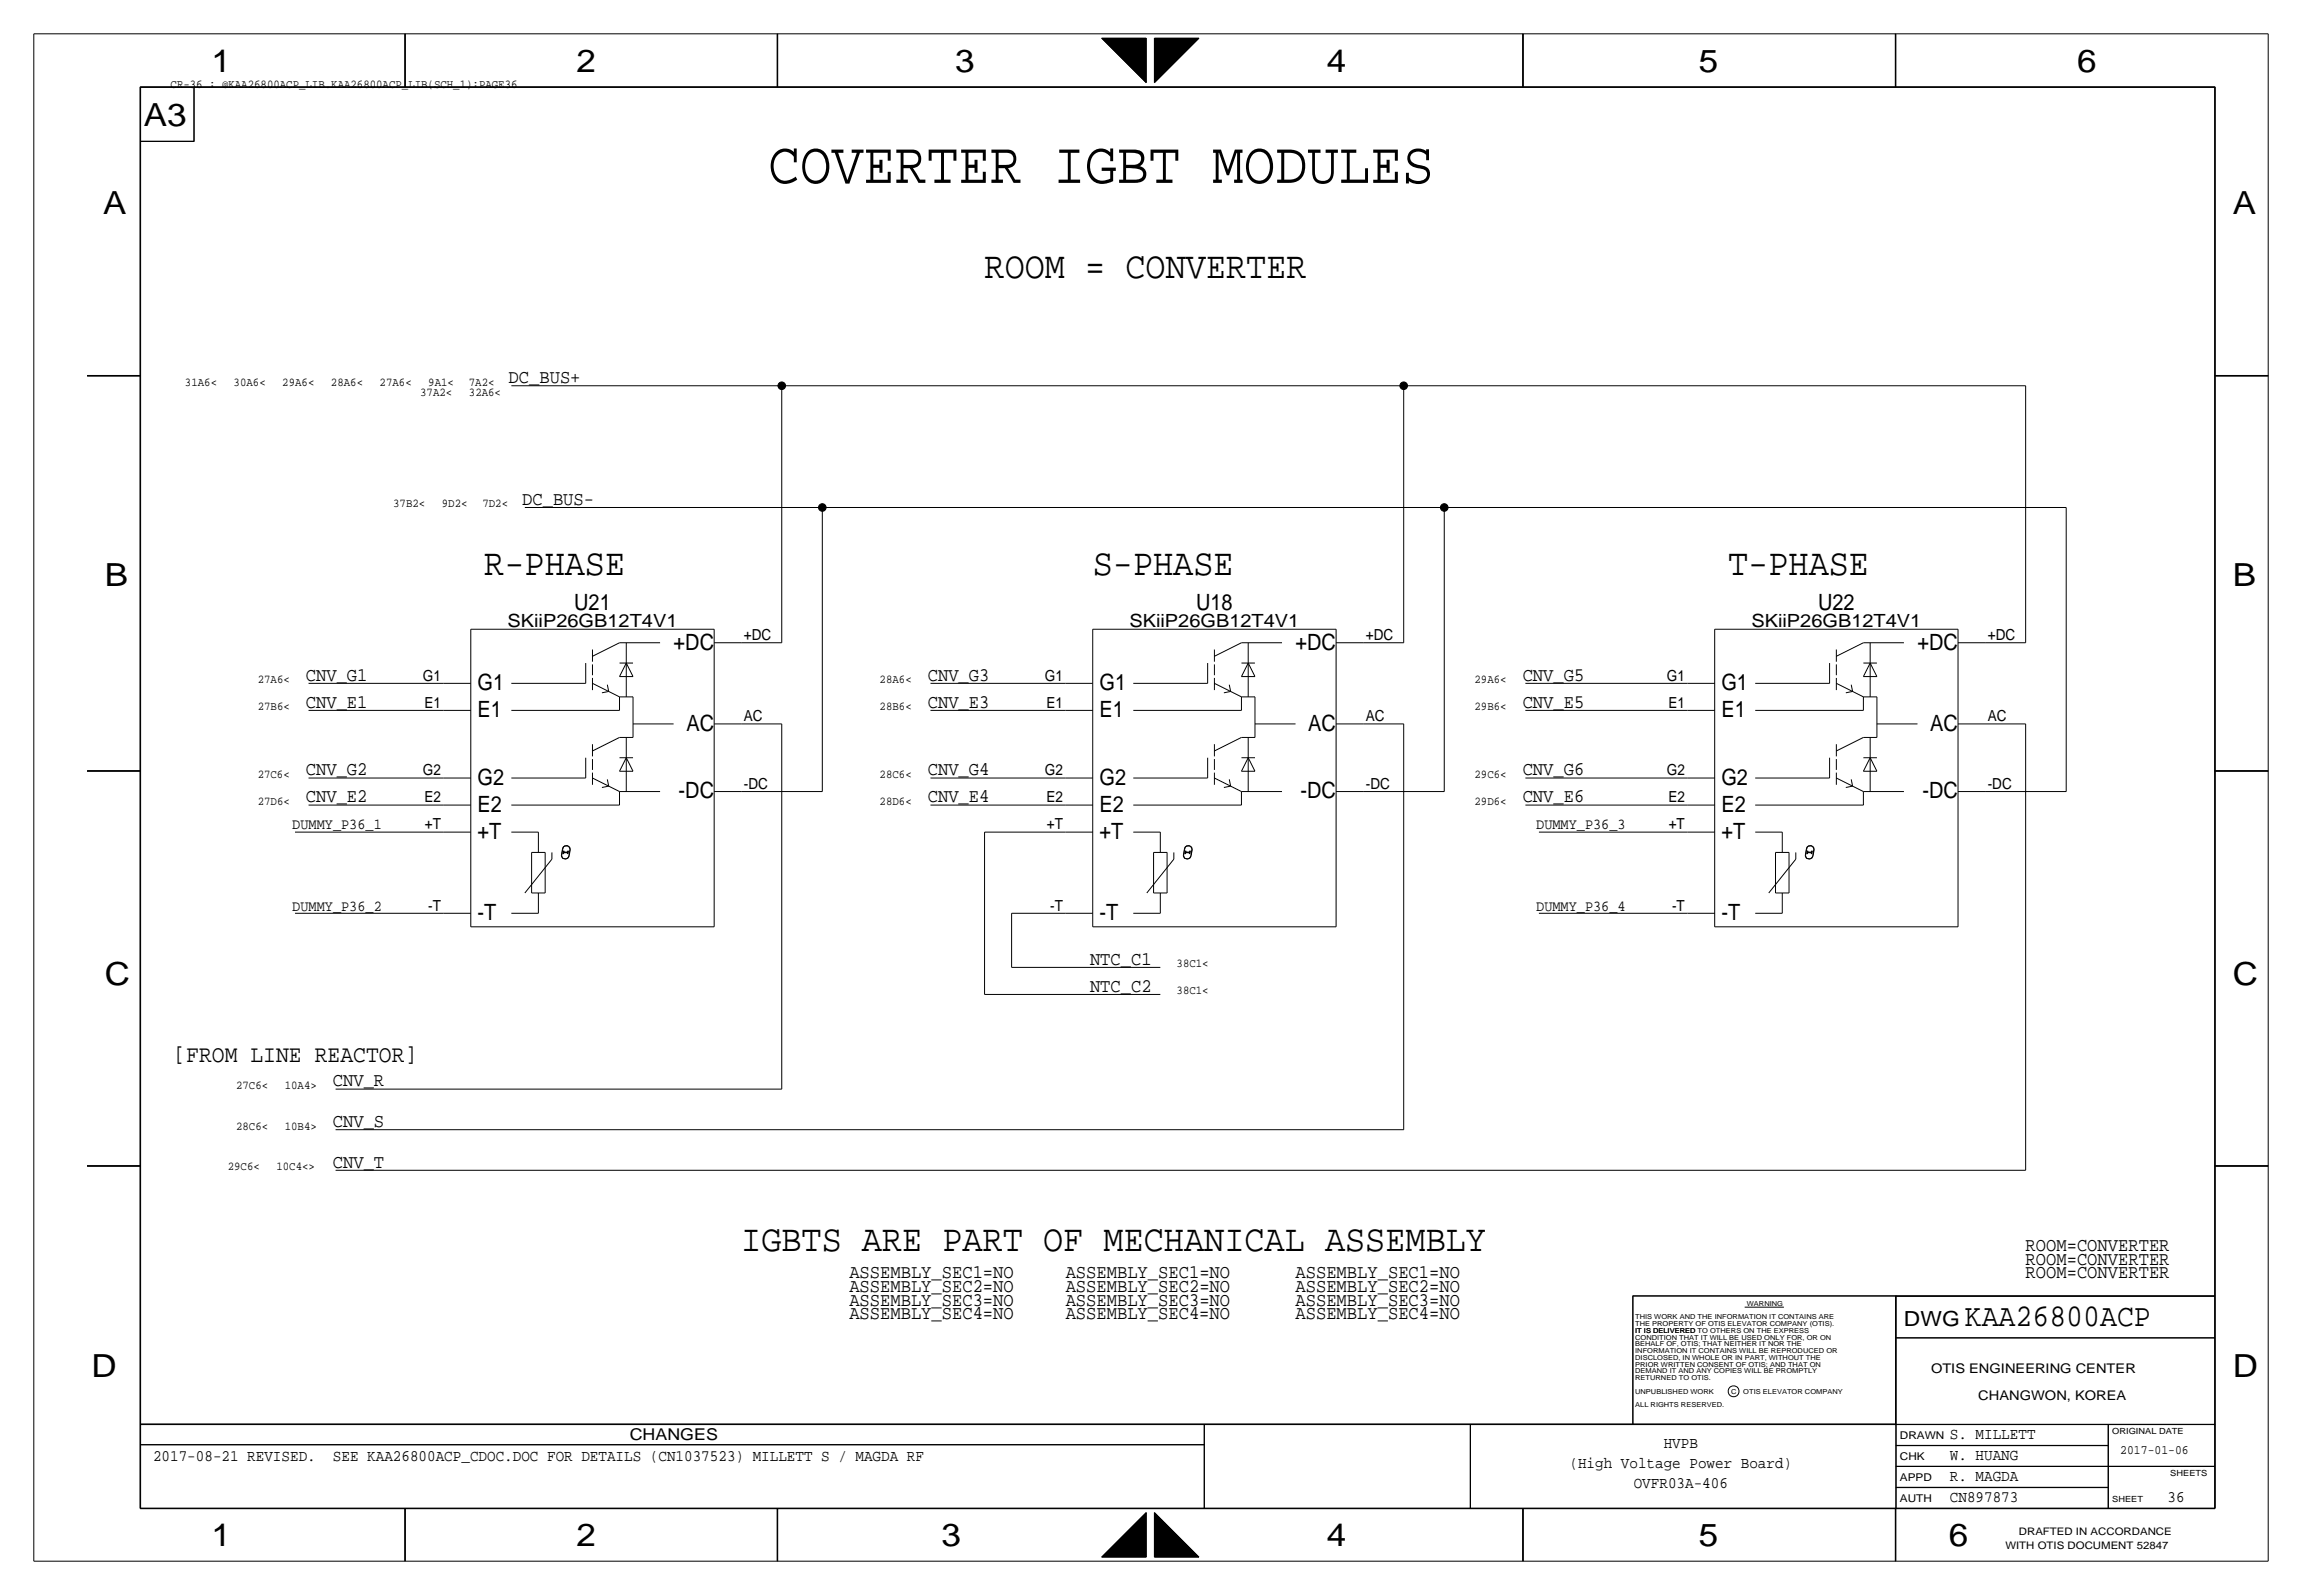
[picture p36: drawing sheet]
<svg xmlns="http://www.w3.org/2000/svg" width="432mm" height="300mm" viewBox="0 0 432 300" stroke-linecap="round" stroke-linejoin="round" font-family="sans-serif">
<defs><g id="words">
<text font-size="11.1" x="144.3" y="34.3">COVERTER IGBT MODULES</text>
<g font-size="7.1">
<text x="185" y="52.1">ROOM = CONVERTER</text>
<text x="91" y="108">R-PHASE</text>
<text x="205.3" y="108">S-PHASE</text>
<text x="324.7" y="108">T-PHASE</text>
<text x="139.2" y="235">IGBTS ARE PART OF MECHANICAL ASSEMBLY</text>
</g>
<g font-size="6">
<text x="39.7" y="13.5">1</text>
<text x="108.3" y="13.5">2</text>
<text x="179.4" y="13.5">3</text>
<text x="249.3" y="13.5">4</text>
<text x="319.1" y="13.5">5</text>
<text x="390.3" y="13.5">6</text>
<text x="27" y="23.7">A3</text>
<text x="19.4" y="40.2">A</text>
<text x="419.5" y="40.2">A</text>
<text x="19.7" y="110">B</text>
<text x="419.5" y="110">B</text>
<text x="19.7" y="185">C</text>
<text x="419.5" y="185">C</text>
<text x="17.2" y="258.6">D</text>
<text x="419.5" y="258.6">D</text>
<text x="39.7" y="290.4">1</text>
<text x="108.3" y="290.4">2</text>
<text x="176.9" y="290.4">3</text>
<text x="249.3" y="290.4">4</text>
<text x="319.1" y="290.4">5</text>
<text x="366.1" y="290.4">6</text>
</g>
<text font-size="5.9" x="369.1" y="249">KAA26800ACP</text>
<text font-size="4.5" x="32.6" y="199.4">[FROM LINE REACTOR]</text>
<g font-size="4.2">
<text x="107.9" y="114.6">U21</text>
<text x="224.7" y="114.6">U18</text>
<text x="341.5" y="114.6">U22</text>
<text x="126.5" y="122">+DC</text>
<text x="243.4" y="122">+DC</text>
<text x="360.2" y="122">+DC</text>
<text x="89.7" y="129.6">G1</text>
<text x="206.6" y="129.6">G1</text>
<text x="323.4" y="129.6">G1</text>
<text x="89.7" y="134.7">E1</text>
<text x="128.9" y="137.2">AC</text>
<text x="206.6" y="134.7">E1</text>
<text x="245.8" y="137.2">AC</text>
<text x="323.4" y="134.7">E1</text>
<text x="362.6" y="137.2">AC</text>
<text x="89.7" y="147.4">G2</text>
<text x="127.5" y="149.9">-DC</text>
<text x="206.6" y="147.4">G2</text>
<text x="244.3" y="149.9">-DC</text>
<text x="323.4" y="147.4">G2</text>
<text x="361.2" y="149.9">-DC</text>
<text x="89.7" y="152.5">E2</text>
<text x="206.6" y="152.5">E2</text>
<text x="323.4" y="152.5">E2</text>
<text x="89.7" y="157.5">+T</text>
<text x="206.6" y="157.5">+T</text>
<text x="323.4" y="157.5">+T</text>
<text x="89.7" y="172.8">-T</text>
<text x="206.6" y="172.8">-T</text>
<text x="323.4" y="172.8">-T</text>
</g>
<text font-size="3.9" x="357.7" y="249">DWG</text>
<g font-size="3.6">
<text x="95.6" y="71.9">DC_BUS+</text>
<text x="98.1" y="94.8">DC_BUS-</text>
<text x="57.5" y="127.8">CNV_G1</text>
<text x="174.3" y="127.8">CNV_G3</text>
<text x="286.1" y="127.8">CNV_G5</text>
<text x="57.5" y="132.9">CNV_E1</text>
<text x="174.3" y="132.9">CNV_E3</text>
<text x="286.1" y="132.9">CNV_E5</text>
<text x="57.5" y="145.6">CNV_G2</text>
<text x="174.3" y="145.6">CNV_G4</text>
<text x="286.1" y="145.6">CNV_G6</text>
<text x="57.5" y="150.7">CNV_E2</text>
<text x="174.3" y="150.7">CNV_E4</text>
<text x="286.1" y="150.7">CNV_E6</text>
<text x="204.8" y="181.2">NTC_C1</text>
<text x="204.8" y="186.2">NTC_C2</text>
<text x="62.5" y="204">CNV_R</text>
<text x="62.5" y="211.6">CNV_S</text>
<text x="62.5" y="219.3">CNV_T</text>
<text x="380.5" y="237.5">ROOM=CONVERTER</text>
<text x="380.5" y="235">ROOM=CONVERTER</text>
<text x="159.6" y="240.1">ASSEMBLY_SEC1=NO</text>
<text x="159.6" y="242.6">ASSEMBLY_SEC2=NO</text>
<text x="159.6" y="245.2">ASSEMBLY_SEC3=NO</text>
<text x="200.2" y="245.2">ASSEMBLY_SEC3=NO</text>
<text x="200.2" y="240.1">ASSEMBLY_SEC1=NO</text>
<text x="200.2" y="242.6">ASSEMBLY_SEC2=NO</text>
<text x="243.4" y="240.1">ASSEMBLY_SEC1=NO</text>
<text x="243.4" y="242.6">ASSEMBLY_SEC2=NO</text>
<text x="243.4" y="245.2">ASSEMBLY_SEC3=NO</text>
<text x="380.5" y="240.1">ROOM=CONVERTER</text>
<text x="159.6" y="247.7">ASSEMBLY_SEC4=NO</text>
<text x="200.2" y="247.7">ASSEMBLY_SEC4=NO</text>
<text x="243.4" y="247.7">ASSEMBLY_SEC4=NO</text>
</g>
<g font-size="3.4">
<text x="95.3" y="117.7">SKiiP26GB12T4V1</text>
<text x="212.2" y="117.7">SKiiP26GB12T4V1</text>
<text x="329" y="117.7">SKiiP26GB12T4V1</text>
</g>
<g font-size="3">
<text x="28.8" y="274.4">2017-08-21 REVISED.</text>
<text x="62.5" y="274.4">SEE KAA26800ACP_CDOC.DOC FOR DETAILS (CN1037523) MILLETT S / MAGDA RF</text>
<text x="118.3" y="270.4">CHANGES</text>
<text x="294.9" y="275.6">(High Voltage Power Board)</text>
<text x="312.6" y="271.8">HVPB</text>
<text x="366.3" y="270.3">S. MILLETT</text>
<text x="366.3" y="274.1">W. HUANG</text>
<text x="306.9" y="279.5">OVFR03A-406</text>
<text x="366.3" y="278.2">R. MAGDA</text>
<text x="366.3" y="282">CN897873</text>
<text x="407.2" y="282">36</text>
</g>
<g font-size="2.9">
<text x="139.8" y="120.2">+DC</text>
<text x="256.6" y="120.2">+DC</text>
<text x="373.4" y="120.2">+DC</text>
<text x="79.5" y="127.8">G1</text>
<text x="196.3" y="127.8">G1</text>
<text x="313.1" y="127.8">G1</text>
<text x="79.7" y="132.9">E1</text>
<text x="139.8" y="135.4">AC</text>
<text x="196.6" y="132.9">E1</text>
<text x="256.6" y="135.4">AC</text>
<text x="313.4" y="132.9">E1</text>
<text x="373.4" y="135.4">AC</text>
<text x="79.5" y="145.6">G2</text>
<text x="139.8" y="148.1">-DC</text>
<text x="196.3" y="145.6">G2</text>
<text x="256.6" y="148.1">-DC</text>
<text x="313.1" y="145.6">G2</text>
<text x="373.4" y="148.1">-DC</text>
<text x="54.9" y="155.8">DUMMY_P36_1</text>
<text x="79.7" y="150.7">E2</text>
<text x="79.8" y="155.8">+T</text>
<text x="196.6" y="150.7">E2</text>
<text x="196.6" y="155.8">+T</text>
<text x="288.6" y="155.8">DUMMY_P36_3</text>
<text x="313.4" y="150.7">E2</text>
<text x="313.5" y="155.8">+T</text>
<text x="54.9" y="171">DUMMY_P36_2</text>
<text x="80.4" y="171">-T</text>
<text x="197.3" y="171">-T</text>
<text x="288.6" y="171">DUMMY_P36_4</text>
<text x="314.1" y="171">-T</text>
</g>
<g font-size="2.5">
<text x="362.8" y="257.9">OTIS ENGINEERING CENTER</text>
<text x="371.7" y="262.9">CHANGWON, KOREA</text>
</g>
<text font-size="2.4" x="398.3" y="273.1">2017-01-06</text>
<g font-size="2.3">
<text x="32.1" y="16.6">CR-36 : @KAA26800ACP_LIB.KAA26800ACP_LIB(SCH_1):PAGE36</text>
<text x="34.8" y="72.4">31A6&lt;</text>
<text x="43.9" y="72.4">30A6&lt;</text>
<text x="53" y="72.4">29A6&lt;</text>
<text x="62.2" y="72.4">28A6&lt;</text>
<text x="71.3" y="72.4">27A6&lt;</text>
<text x="78.9" y="74.3">37A2&lt;</text>
<text x="80.5" y="72.4">9A1&lt;</text>
<text x="88.1" y="72.4">7A2&lt;</text>
<text x="88.1" y="74.3">32A6&lt;</text>
<text x="73.9" y="95.3">37B2&lt;</text>
<text x="83" y="95.3">9D2&lt;</text>
<text x="90.6" y="95.3">7D2&lt;</text>
<text x="48.4" y="128.3">27A6&lt;</text>
<text x="165.3" y="128.3">28A6&lt;</text>
<text x="277" y="128.3">29A6&lt;</text>
<text x="48.4" y="133.4">27B6&lt;</text>
<text x="165.3" y="133.4">28B6&lt;</text>
<text x="277" y="133.4">29B6&lt;</text>
<text x="48.4" y="146.1">27C6&lt;</text>
<text x="165.3" y="146.1">28C6&lt;</text>
<text x="277" y="146.1">29C6&lt;</text>
<text x="48.4" y="151.2">27D6&lt;</text>
<text x="165.3" y="151.2">28D6&lt;</text>
<text x="277" y="151.2">29D6&lt;</text>
<text x="221" y="181.7">38C1&lt;</text>
<text x="221" y="186.7">38C1&lt;</text>
<text x="44.4" y="204.5">27C6&lt;</text>
<text x="53.5" y="204.5">10A4&gt;</text>
<text x="44.4" y="212.1">28C6&lt;</text>
<text x="53.5" y="212.1">10B4&gt;</text>
<text x="42.8" y="219.8">29C6&lt;</text>
<text x="51.9" y="219.8">10C4&lt;&gt;</text>
</g>
<g font-size="2">
<text x="356.9" y="270.3">DRAWN</text>
<text x="356.9" y="274.1">CHK</text>
<text x="356.9" y="282">AUTH</text>
<text x="356.9" y="278.2">APPD</text>
<text x="376.7" y="290.9">WITH OTIS DOCUMENT 52847</text>
<text x="379.3" y="288.3">DRAFTED IN ACCORDANCE</text>
</g>
<g font-size="1.6">
<text x="396.8" y="269.3">ORIGINAL DATE</text>
<text x="396.8" y="282">SHEET</text>
<text x="407.7" y="277.2">SHEETS</text>
</g>
<g font-size="1.3">
<text x="328.2" y="245.2">WARNING</text>
<text x="307.2" y="249">THE PROPERTY OF OTIS ELEVATOR COMPANY (OTIS).</text>
<text x="307.2" y="250.3">IT IS DELIVERED</text>
<text x="307.2" y="247.8">THIS WORK AND THE INFORMATION IT CONTAINS ARE</text>
<text x="307.2" y="250.3">IT IS DELIVERED TO OTHERS ON THE EXPRESS</text>
<text x="307.2" y="251.6">CONDITION THAT IT WILL BE USED ONLY FOR, OR ON</text>
<text x="307.2" y="252.8">BEHALF OF, OTIS; THAT NEITHER IT NOR THE</text>
<text x="307.2" y="254.1">INFORMATION IT CONTAINS WILL BE REPRODUCED OR</text>
<text x="307.2" y="255.4">DISCLOSED, IN WHOLE OR IN PART, WITHOUT THE</text>
<text x="307.2" y="256.6">PRIOR WRITTEN CONSENT OF OTIS; AND THAT ON</text>
<text x="307.2" y="257.9">DEMAND IT AND ANY COPIES WILL BE PROMPTLY</text>
<text x="307.2" y="259.2">RETURNED TO OTIS.</text>
<text x="307.2" y="261.7">UNPUBLISHED WORK</text>
<text x="325.2" y="261.7">C</text>
<text x="327.5" y="261.7">OTIS ELEVATOR COMPANY</text>
<text x="307.2" y="264.3">ALL RIGHTS RESERVED.</text>
</g>
</g></defs>
<g fill="none" stroke="#000" stroke-width=".19">
<path d="M6.3 6.4v286.8zM6.4 6.4h419.7zM26.3 16.3v267zM26.3 16.3h389.9zM26.4 16.4v266.9zM26.4 16.4h389.7zM36.4 16.4v10.2zM36.5 16.4v10.2zM76 6.4v10zM76.1 6.4v10zM146 6.4v10zM146.1 6.4v10z"/>
<path d="M207 7.2l8.3 8.3zM207 7.2h8.3zM207 7.2h.1M207.1 7.2v.1zM207.2 7.2v.2zM207.3 7.2v.3zM207.4 7.2v.4zM207.5 7.2v.5zM207.6 7.2v.6zM207.7 7.2v.7zM207.8 7.2v.8zM207.9 7.2v.9z"/>
<path d="M208 7.2v1zM208.1 7.2v1.1zM208.2 7.2v1.2zM208.3 7.2v1.3zM208.4 7.2v1.4zM208.5 7.2v1.5zM208.6 7.2v1.6zM208.7 7.2v1.7zM208.8 7.2v1.8zM208.9 7.2v1.9zM209 7.2v2zM209.1 7.2v2.1z"/>
<path d="M209.2 7.2v2.2zM209.3 7.2v2.3zM209.3 7.2v2.4zM209.4 7.2v2.4zM209.4 7.2v2.5zM209.5 7.2v2.5zM209.5 7.2v2.6zM209.6 7.2v2.6zM209.7 7.2v2.7zM209.8 7.2v2.8zM209.9 7.2v2.9zM210 7.2v3z"/>
<path d="M210.1 7.2v3.1zM210.2 7.2v3.2zM210.3 7.2v3.3zM210.4 7.2v3.4zM210.5 7.2v3.5zM210.6 7.2v3.6zM210.7 7.2v3.7zM210.8 7.2v3.8zM210.9 7.2v3.9zM211 7.2v4zM211.1 7.2v4.1zM211.2 7.2v4.2z"/>
<path d="M211.3 7.2v4.3zM211.4 7.2v4.4zM211.5 7.2v4.5zM211.6 7.2v4.6zM211.7 7.2v4.7zM211.8 7.2v4.8zM211.9 7.2v4.9zM212 7.2v5zM212.1 7.2v5.1zM212.2 7.2v5.2zM212.3 7.2v5.3zM212.4 7.2v5.4z"/>
<path d="M212.5 7.2v5.5zM212.5 7.2v5.6zM212.6 7.2v5.6zM212.6 7.2v5.7zM212.7 7.2v5.7zM212.8 7.2v5.8zM212.9 7.2v5.9zM213 7.2v6zM213.1 7.2v6.1zM213.2 7.2v6.2zM213.3 7.2v6.3zM213.4 7.2v6.4z"/>
<path d="M213.5 7.2v6.5zM213.6 7.2v6.6zM213.7 7.2v6.7zM213.8 7.2v6.8zM213.9 7.2v6.9zM214 7.2v7zM214.1 7.2v7.1zM214.2 7.2v7.2zM214.3 7.2v7.3zM214.4 7.2v7.4zM214.5 7.2v7.5zM214.6 7.2v7.6z"/>
<path d="M214.7 7.2v7.7zM214.8 7.2v7.8zM214.9 7.2v7.9zM215 7.2v8zM215.1 7.2v8.1zM215.2 7.2v8.2zM215.3 7.2v8.3zM216.9 7.2h8.3zM216.9 7.2v8.3zM217 7.2v8.2zM217.1 7.2v8.1zM217.2 7.2v8z"/>
<path d="M217.3 7.2v7.9zM217.4 7.2v7.8zM217.5 7.2v7.7zM217.6 7.2v7.6zM217.7 7.2v7.5zM217.8 7.2v7.4zM217.9 7.2v7.3zM218 7.2v7.2zM218.1 7.2v7.1zM218.2 7.2v7zM218.3 7.2v6.9zM218.4 7.2v6.8z"/>
<path d="M218.5 7.2v6.7zM218.6 7.2v6.6zM218.7 7.2v6.5zM218.8 7.2v6.4zM218.9 7.2v6.3zM219 7.2v6.2zM219.1 7.2v6.1zM219.2 7.2v6.1zM219.2 7.2v6zM219.3 7.2v6zM219.3 7.2v5.9zM219.4 7.2v5.9z"/>
<path d="M219.4 7.2v5.8zM219.5 7.2v5.8zM219.5 7.2v5.7zM219.6 7.2v5.7zM219.6 7.2v5.6zM219.7 7.2v5.6zM219.7 7.2v5.5zM219.8 7.2v5.4zM219.9 7.2v5.3zM220 7.2v5.2zM220.1 7.2v5.1zM220.2 7.2v5z"/>
<path d="M220.3 7.2v4.9zM220.4 7.2v4.8zM220.5 7.2v4.7zM220.6 7.2v4.6zM220.7 7.2v4.5zM220.8 7.2v4.4zM220.9 7.2v4.3zM221 7.2v4.2zM221.1 7.2v4.1zM221.2 7.2v4zM221.3 7.2v3.9zM221.4 7.2v3.8z"/>
<path d="M221.5 7.2v3.7zM221.6 7.2v3.6zM221.7 7.2v3.5zM221.8 7.2v3.4zM221.9 7.2v3.3zM222 7.2v3.2zM222.1 7.2v3.1zM222.2 7.2v3zM222.3 7.2v2.9zM222.4 7.2v2.9zM222.4 7.2v2.8zM222.5 7.2v2.8z"/>
<path d="M222.5 7.2v2.7zM222.6 7.2v2.7zM222.6 7.2v2.6zM222.7 7.2v2.6zM222.7 7.2v2.5zM222.8 7.2v2.5zM222.8 7.2v2.4zM222.9 7.2v2.4zM222.9 7.2v2.3zM223 7.2v2.2zM223.1 7.2v2.1zM223.2 7.2v2z"/>
<path d="M223.3 7.2v1.9zM223.4 7.2v1.8zM223.5 7.2v1.7zM223.6 7.2v1.6zM223.7 7.2v1.5zM223.8 7.2v1.4zM223.9 7.2v1.3zM224 7.2v1.2zM224.1 7.2v1.1zM224.2 7.2v1zM224.3 7.2v.9zM224.4 7.2v.8z"/>
<path d="M224.5 7.2v.7zM224.6 7.2v.6zM224.7 7.2v.5zM224.8 7.2v.4zM224.9 7.2v.3zM225 7.2v.2zM225.1 7.2v.1zM225.2 7.2h.1M225.2 7.2l-8.3 8.3zM286.1 6.4v10zM286.2 6.4v10zM356.1 6.4v10z"/>
<path d="M356.2 6.4v10zM416.1 16.4v266.9zM416.2 16.3v267zM426.1 6.4v286.8zM26.4 26.5h10.1zM26.4 26.6h10.1zM16.4 70.6h10zM16.4 70.5h10zM96.1 72.4h50.8zM146.9 72.4h116.8zM146.9 72.4v48.3zM263.7 72.4h116.8z"/>
<path d="M263.7 72.4v48.3zM380.5 72.4v48.3zM416.1 70.6h10zM416.1 70.5h10zM98.6 95.3h55.9zM154.5 95.3v53.3zM154.5 95.3h116.8zM271.3 95.3v53.3zM271.3 95.3h116.9zM388.2 95.3v53.3zM88.4 118.2h45.8zM88.4 118.2v55.8z"/>
<path d="M134.2 118.2v55.8zM205.3 118.2h45.7zM205.3 118.2v55.8zM251 118.2v55.8zM322.1 118.2h45.7zM322.1 118.2v55.8zM367.8 118.2v55.8zM58 133.4h25.4zM58 128.3h25.4zM83.4 128.3h5zM83.4 133.4h5zM96.1 128.3h13.9z"/>
<path d="M96.1 133.4h20.3zM110 124.5v3.8zM111.3 123.2l5.1-2.5zM111.3 128.3l5.1 2.6zM111.3 124.8v2zM111.3 139.8v2.2zM111.3 127.3v2.3zM111.3 122v2.3zM113.1 130.1l1.3-.3zM114.1 128.6l.3 1.2zM116.4 127.1h2.5zM116.4 130.9v2.5z"/>
<path d="M116.4 124.5h2.5zM116.4 120.7h7.6zM116.4 138.5h2.5zM116.4 130.9h2.5zM117.7 124.5l-1.3 2.6zM117.7 138.5v10.1zM117.7 120.7v10.2zM117.7 124.5l1.2 2.6zM118.9 135.9h7.6zM118.9 130.9v7.6zM134.2 120.7h5zM134.2 135.9h5z"/>
<path d="M139.2 120.7h7.7zM139.2 135.9h7.7zM146.9 135.9v68.6zM174.8 128.3h25.4zM174.8 133.4h25.4zM200.2 128.3h5.1zM200.2 133.4h5.1zM212.9 128.3h14zM212.9 133.4h20.3zM226.9 124.5v3.8zM228.1 124.8v2zM228.1 139.8v2.2z"/>
<path d="M228.1 127.3v2.3zM228.1 122v2.3zM228.1 123.2l5.1-2.5zM228.1 128.3l5.1 2.6zM229.9 130.1l1.3-.3zM230.9 128.6l.3 1.2zM233.2 120.7h7.6zM233.2 127.1h2.6zM233.2 130.9v2.5zM233.2 124.5h2.6zM233.2 138.5h2.6zM233.2 130.9h2.6z"/>
<path d="M234.5 138.5v10.1zM234.5 120.7v10.2zM234.5 124.5l-1.3 2.6zM234.5 124.5l1.3 2.6zM235.8 135.9h7.6zM235.8 130.9v7.6zM251 120.7h5.1zM251 135.9h5.1zM256.1 120.7h7.6zM256.1 135.9h7.6zM263.7 135.9v76.2zM286.6 133.4h30.4z"/>
<path d="M286.6 128.3h30.4zM317 128.3h5.1zM317 133.4h5.1zM329.7 128.3h14zM329.7 133.4h20.4zM343.7 124.5v3.8zM345 124.8v2zM345 139.8v2.2zM345 127.3v2.3zM345 122v2.3zM345 123.2l5.1-2.5zM345 128.3l5.1 2.6z"/>
<path d="M346.8 130.1l1.2-.3zM347.8 128.6l.2 1.2zM350.1 120.7h7.6zM350.1 127.1h2.5zM350.1 130.9v2.5zM350.1 124.5h2.5zM350.1 138.5h2.5zM350.1 130.9h2.5zM351.3 138.5v10.1zM351.3 120.7v10.2zM351.3 124.5l-1.2 2.6zM351.3 124.5l1.3 2.6z"/>
<path d="M352.6 135.9h7.6zM352.6 130.9v7.6zM367.8 120.7h5.1zM367.8 135.9h5.1zM372.9 120.7h7.6zM372.9 135.9h7.6zM380.5 135.9v83.9zM16.4 144.7h10zM16.4 144.8h10zM55.4 156.3h28zM58 151.2h25.4zM58 146.1h25.4z"/>
<path d="M83.4 151.2h5zM83.4 156.3h5zM83.4 146.1h5zM96.1 151.2h20.3zM96.1 146.1h13.9zM96.1 156.3h5zM101.1 156.3v3.8zM105.7 159.5l-.2 1.2zM105.7 159.5a.69 .69 0 0 1 .6-.6 .69 .69 0 0 1 .7 .6M105.7 159.5a.69 .69 0 0 1 .7-.6 .69 .69 0 0 1 .7 .6M105.9 159.8l-.1 .6zM106 159.8l-.1 .6z"/>
<path d="M106.7 159.8l-.1 .6zM106.8 159.8l-.1 .6zM107.1 159.5l-.2 1.2zM110 142.3v3.8zM111.3 141l5.1-2.5zM111.3 142.5v2.1zM111.3 146.1l5.1 2.5zM111.3 145.1v2.3zM113.1 147.9l1.3-.3zM114.1 146.4l.3 1.2zM116.4 144.8h2.5zM116.4 142.3h2.5z"/>
<path d="M116.4 148.6v2.6zM116.4 148.6h7.6zM117.7 142.3l-1.3 2.5zM117.7 142.3l1.2 2.5zM134.2 148.6h5zM139.2 148.6h15.3zM174.8 151.2h25.4zM174.8 146.1h25.4zM185 156.3v30.4zM185 156.3h15.2zM200.2 151.2h5.1zM200.2 156.3h5.1z"/>
<path d="M200.2 146.1h5.1zM212.9 156.3h5.1zM212.9 151.2h20.3zM212.9 146.1h14zM218 156.3v3.8zM222.5 159.5l-.2 1.2zM222.5 159.5a.69 .69 0 0 1 .7-.6 .69 .69 0 0 1 .7 .6M222.6 159.5l-.2 1.2zM222.6 159.5a.69 .69 0 0 1 .6-.6 .69 .69 0 0 1 .7 .6M222.7 159.8l-.1 .6zM222.8 159.8l-.1 .6zM223.5 159.8l-.1 .6z"/>
<path d="M223.6 159.8l-.1 .6zM223.9 159.5l-.2 1.2zM224 159.5l-.2 1.2zM226.9 142.3v3.8zM228.1 142.5v2.1zM228.1 146.1l5.1 2.5zM228.1 145.1v2.3zM228.1 141l5.1-2.5zM229.9 147.9l1.3-.3zM230.9 146.4l.3 1.2zM233.2 144.8h2.6zM233.2 142.3h2.6z"/>
<path d="M233.2 148.6v2.6zM233.2 148.6h7.6zM234.5 142.3l-1.3 2.5zM234.5 142.3l1.3 2.5zM251 148.6h5.1zM256.1 148.6h15.2zM286.6 146.1h30.4zM286.6 151.2h30.4zM289.1 156.3h27.9zM317 151.2h5.1zM317 156.3h5.1zM317 146.1h5.1z"/>
<path d="M329.7 156.3h5.1zM329.7 151.2h20.4zM329.7 146.1h14zM334.8 156.3v3.8zM339.3 159.5l-.2 1.2zM339.3 159.5a.69 .69 0 0 1 .7-.6 .69 .69 0 0 1 .7 .6M339.4 159.5l-.2 1.2zM339.4 159.5a.69 .69 0 0 1 .7-.6 .69 .69 0 0 1 .7 .6M339.5 159.8l-.1 .6zM339.6 159.8l-.1 .6zM340.4 159.8l-.1 .6zM340.5 159.8l-.1 .6z"/>
<path d="M340.8 159.5l-.2 1.2zM343.7 142.3v3.8zM345 142.5v2.1zM345 146.1l5.1 2.5zM345 145.1v2.3zM345 141l5.1-2.5zM346.8 147.9l1.2-.3zM347.8 146.4l.2 1.2zM350.1 144.8h2.5zM350.1 142.3h2.5zM350.1 148.6v2.6zM350.1 148.6h7.6z"/>
<path d="M351.3 142.3l-1.2 2.5zM351.3 142.3l1.3 2.5zM367.8 148.6h5.1zM372.9 148.6h15.3zM416.1 144.8h10zM416.1 144.7h10zM55.4 171.5h28zM83.4 171.5h5zM88.4 174h45.8zM96.1 171.5h5zM99.9 167.7h2.5zM99.9 160.1h2.5z"/>
<path d="M99.9 160.1v7.6zM101.1 167.7v3.8zM102.4 160.1v7.6zM103.7 161.3l-5.1 6.4zM103.7 160.1v1.2zM105.5 160.7a.69 .69 0 0 0 .6 .6 .69 .69 0 0 0 .7-.6M105.5 160.7a.69 .69 0 0 0 .7 .6 .69 .69 0 0 0 .7-.6M105.9 160h.8zM105.9 160.1h.8zM190 171.5v10.2zM190 171.5h10.2zM200.2 171.5h5.1z"/>
<path d="M205.3 174h45.7zM212.9 171.5h5.1zM216.7 160.1v7.6zM216.7 167.7h2.6zM216.7 160.1h2.6zM218 167.7v3.8zM219.3 160.1v7.6zM220.5 161.3l-5.1 6.4zM220.5 160.1v1.2zM222.3 160.7a.69 .69 0 0 0 .7 .6 .69 .69 0 0 0 .7-.6M222.4 160.7a.69 .69 0 0 0 .6 .6 .69 .69 0 0 0 .7-.6M222.7 160h.8z"/>
<path d="M222.7 160.1h.8zM289.1 171.5h27.9zM317 171.5h5.1zM322.1 174h45.7zM329.7 171.5h5.1zM333.6 167.7h2.5zM333.6 160.1h2.5zM333.6 160.1v7.6zM334.8 167.7v3.8zM336.1 160.1v7.6zM337.4 161.3l-5.1 6.4zM337.4 160.1v1.2z"/>
<path d="M339.1 160.7a.69 .69 0 0 0 .7 .6 .69 .69 0 0 0 .7-.6M339.2 160.7a.69 .69 0 0 0 .7 .6 .69 .69 0 0 0 .7-.6M339.5 160h.9zM339.5 160.1h.9zM185 186.7h33zM190 181.7h28zM16.4 219h10zM16.4 218.9h10zM63 212.1h200.7zM63 219.8h317.5zM63 204.5h83.9zM416.1 219h10z"/>
<path d="M416.1 218.9h10zM306.7 243.3v24.2zM306.7 243.4h109.4zM306.7 243.3h109.4zM306.8 243.3v24.2zM327.8 245.5h7.3zM356.1 243.3v24.2zM356.1 243.4h60zM356.2 243.3v49.9zM356.2 251.2h59.9zM356.2 251.3h59.9zM356.2 243.3v40z"/>
<path d="M26.4 271.3h199.9zM26.4 267.4h329.8zM26.4 267.5h389.8zM26.4 267.5h389.7zM226.2 267.5v15.8zM226.3 267.5v15.8zM276.2 267.5v15.8zM276.3 267.5v15.8zM356.2 279.3h39.8zM356.2 271.4h39.8zM356.2 271.5h39.8zM356.2 275.3h59.9z"/>
<path d="M356.2 275.4h59.9zM396 267.5v15.8zM396.1 267.5v15.8zM6.4 293.2h419.7zM26.4 283.3h389.7zM26.4 283.2h389.7zM76 283.3v9.9zM76.1 283.3v9.9zM146 283.3v9.9zM146.1 283.3v9.9zM207 292.4h8.3zM207 292.4h.1"/>
<path d="M207.1 292.3v.1zM207.2 292.2v.2zM207.3 292.1v.3zM207.3 292v.4zM207.4 292v.4zM207.4 291.9v.5zM207.5 291.9v.5zM207.5 291.8v.6zM207.6 291.8v.6zM207.6 291.7v.7zM207.7 291.7v.7zM207.7 291.6v.8z"/>
<path d="M207.8 291.6v.8zM207.8 291.5v.9zM207.9 291.5v.9zM207.9 291.4v1zM208 291.4v1zM208 291.3v1.1zM208.1 291.3v1.1zM208.1 291.2v1.2zM208.2 291.2v1.2zM208.2 291.1v1.3zM208.3 291.1v1.3zM208.3 291v1.4z"/>
<path d="M208.4 291v1.4zM208.4 290.9v1.5zM208.5 290.9v1.5zM208.5 290.8v1.6zM208.6 290.8v1.6zM208.6 290.7v1.7zM208.7 290.7v1.7zM208.7 290.6v1.8zM208.8 290.6v1.8zM208.8 290.5v1.9zM208.9 290.5v1.9zM208.9 290.4v2z"/>
<path d="M209 290.4v2zM209 290.3v2.1zM209.1 290.3v2.1zM209.1 290.2v2.2zM209.2 290.2v2.2zM209.2 290.1v2.3zM209.3 290.1v2.3zM209.3 290v2.4zM209.4 290v2.4zM209.4 289.9v2.5zM209.5 289.9v2.5zM209.5 289.8v2.6z"/>
<path d="M209.6 289.8v2.6zM209.7 289.7v2.7zM209.8 289.6v2.8zM209.9 289.5v2.9zM210 289.4v3zM210.1 289.3v3.1zM210.2 289.2v3.2zM210.3 289.1v3.3zM210.4 289v3.4zM210.5 288.9v3.5zM210.5 288.8v3.6zM210.6 288.8v3.6z"/>
<path d="M210.6 288.7v3.7zM210.7 288.7v3.7zM210.7 288.6v3.8zM210.8 288.6v3.8zM210.8 288.5v3.9zM210.9 288.5v3.9zM210.9 288.4v4zM211 288.4v4zM211 288.3v4.1zM211.1 288.3v4.1zM211.1 288.2v4.2zM211.2 288.2v4.2z"/>
<path d="M211.2 288.1v4.3zM211.3 288.1v4.3zM211.3 288v4.4zM211.4 288v4.4zM211.4 287.9v4.5zM211.5 287.9v4.5zM211.5 287.8v4.6zM211.6 287.8v4.6zM211.6 287.7v4.7zM211.7 287.7v4.7zM211.7 287.6v4.8zM211.8 287.6v4.8z"/>
<path d="M211.8 287.5v4.9zM211.9 287.5v4.9zM211.9 287.4v5zM212 287.4v5zM212 287.3v5.1zM212.1 287.3v5.1zM212.1 287.2v5.2zM212.2 287.2v5.2zM212.2 287.1v5.3zM212.3 287.1v5.3zM212.3 287v5.4zM212.4 287v5.4z"/>
<path d="M212.4 286.9v5.5zM212.5 286.9v5.5zM212.5 286.8v5.6zM212.6 286.8v5.6zM212.6 286.7v5.7zM212.7 286.7v5.7zM212.8 286.6v5.8zM212.9 286.5v5.9zM213 286.4v6zM213.1 286.3v6.1zM213.2 286.2v6.2zM213.3 286.1v6.3z"/>
<path d="M213.4 286v6.4zM213.5 285.9v6.5zM213.6 285.8v6.6zM213.6 285.7v6.7zM213.7 285.7v6.7zM213.7 285.6v6.8zM213.8 285.6v6.8zM213.8 285.5v6.9zM213.9 285.5v6.9zM213.9 285.4v7zM214 285.4v7zM214 285.3v7.1z"/>
<path d="M214.1 285.3v7.1zM214.1 285.2v7.2zM214.2 285.2v7.2zM214.2 285.1v7.3zM214.3 285.1v7.3zM214.3 285v7.4zM214.4 285v7.4zM214.4 284.9v7.5zM214.5 284.9v7.5zM214.5 284.8v7.6zM214.6 284.8v7.6zM214.6 284.7v7.7z"/>
<path d="M214.7 284.7v7.7zM214.7 284.6v7.8zM214.8 284.6v7.8zM214.8 284.5v7.9zM214.9 284.5v7.9zM214.9 284.4v8zM215 284.4v8zM215 284.3v8.1zM215.1 284.3v8.1zM215.1 284.2v8.2zM215.2 284.2v8.2zM215.2 284.1v8.3z"/>
<path d="M215.3 284.1v8.3zM215.3 284l-8.3 8.4zM215.3 284v8.4zM216.9 292.4h8.3zM216.9 284v8.4zM216.9 284l8.3 8.4zM216.9 284.1v8.3zM217 284.1v8.3zM217 284.2v8.2zM217.1 284.2v8.2zM217.1 284.3v8.1zM217.2 284.3v8.1z"/>
<path d="M217.2 284.4v8zM217.3 284.4v8zM217.3 284.5v7.9zM217.4 284.5v7.9zM217.4 284.6v7.8zM217.5 284.6v7.8zM217.5 284.7v7.7zM217.6 284.7v7.7zM217.6 284.8v7.6zM217.7 284.8v7.6zM217.7 284.9v7.5zM217.8 284.9v7.5z"/>
<path d="M217.8 285v7.4zM217.9 285v7.4zM217.9 285.1v7.3zM218 285.1v7.3zM218 285.2v7.2zM218.1 285.2v7.2zM218.1 285.3v7.1zM218.2 285.3v7.1zM218.2 285.4v7zM218.3 285.4v7zM218.3 285.5v6.9zM218.4 285.5v6.9z"/>
<path d="M218.4 285.6v6.8zM218.5 285.6v6.8zM218.5 285.7v6.7zM218.6 285.7v6.7zM218.6 285.8v6.6zM218.7 285.9v6.5zM218.8 286v6.4zM218.9 286.1v6.3zM219 286.2v6.2zM219.1 286.3v6.1zM219.2 286.3v6.1zM219.2 286.4v6z"/>
<path d="M219.3 286.4v6zM219.3 286.5v5.9zM219.4 286.5v5.9zM219.4 286.6v5.8zM219.5 286.6v5.8zM219.5 286.7v5.7zM219.6 286.7v5.7zM219.6 286.8v5.6zM219.7 286.8v5.6zM219.7 286.9v5.5zM219.8 286.9v5.5zM219.8 287v5.4z"/>
<path d="M219.9 287v5.4zM219.9 287.1v5.3zM220 287.1v5.3zM220 287.2v5.2zM220.1 287.2v5.2zM220.1 287.3v5.1zM220.2 287.3v5.1zM220.2 287.4v5zM220.3 287.4v5zM220.3 287.5v4.9zM220.4 287.5v4.9zM220.4 287.6v4.8z"/>
<path d="M220.5 287.6v4.8zM220.5 287.7v4.7zM220.6 287.7v4.7zM220.6 287.8v4.6zM220.7 287.8v4.6zM220.7 287.9v4.5zM220.8 287.9v4.5zM220.8 288v4.4zM220.9 288v4.4zM220.9 288.1v4.3zM221 288.1v4.3zM221 288.2v4.2z"/>
<path d="M221.1 288.2v4.2zM221.1 288.3v4.1zM221.2 288.3v4.1zM221.2 288.4v4zM221.3 288.4v4zM221.3 288.5v3.9zM221.4 288.5v3.9zM221.4 288.6v3.8zM221.5 288.6v3.8zM221.5 288.7v3.7zM221.6 288.7v3.7zM221.6 288.8v3.6z"/>
<path d="M221.7 288.8v3.6zM221.7 288.9v3.5zM221.8 289v3.4zM221.9 289.1v3.3zM222 289.2v3.2zM222.1 289.3v3.1zM222.2 289.4v3zM222.3 289.5v2.9zM222.4 289.5v2.9zM222.4 289.6v2.8zM222.5 289.6v2.8zM222.5 289.7v2.7z"/>
<path d="M222.6 289.7v2.7zM222.6 289.8v2.6zM222.7 289.8v2.6zM222.7 289.9v2.5zM222.8 289.9v2.5zM222.8 290v2.4zM222.9 290v2.4zM222.9 290.1v2.3zM223 290.1v2.3zM223 290.2v2.2zM223.1 290.2v2.2zM223.1 290.3v2.1z"/>
<path d="M223.2 290.3v2.1zM223.2 290.4v2zM223.3 290.4v2zM223.3 290.5v1.9zM223.4 290.5v1.9zM223.4 290.6v1.8zM223.5 290.6v1.8zM223.5 290.7v1.7zM223.6 290.7v1.7zM223.6 290.8v1.6zM223.7 290.8v1.6zM223.7 290.9v1.5z"/>
<path d="M223.8 290.9v1.5zM223.8 291v1.4zM223.9 291v1.4zM223.9 291.1v1.3zM224 291.1v1.3zM224 291.2v1.2zM224.1 291.2v1.2zM224.1 291.3v1.1zM224.2 291.3v1.1zM224.2 291.4v1zM224.3 291.4v1zM224.3 291.5v.9z"/>
<path d="M224.4 291.5v.9zM224.4 291.6v.8zM224.5 291.6v.8zM224.5 291.7v.7zM224.6 291.7v.7zM224.6 291.8v.6zM224.7 291.8v.6zM224.7 291.9v.5zM224.8 291.9v.5zM224.8 292v.4zM224.9 292v.4zM224.9 292.1v.3z"/>
<path d="M225 292.2v.2zM225.1 292.3v.1zM225.2 292.4h.1M286.1 283.3v9.9zM286.2 283.3v9.9zM356.1 283.3v9.9z"/>
<circle cx="325.7" cy="261.3" r="1.02"/>
</g>
<g fill="#000" stroke="#000" stroke-width=".19">
<circle cx="146.9" cy="72.4" r=".71"/>
<circle cx="263.7" cy="72.4" r=".71"/>
<circle cx="154.5" cy="95.3" r=".71"/>
<circle cx="271.3" cy="95.3" r=".71"/>
</g>
<use href="#words"/>
</svg>
